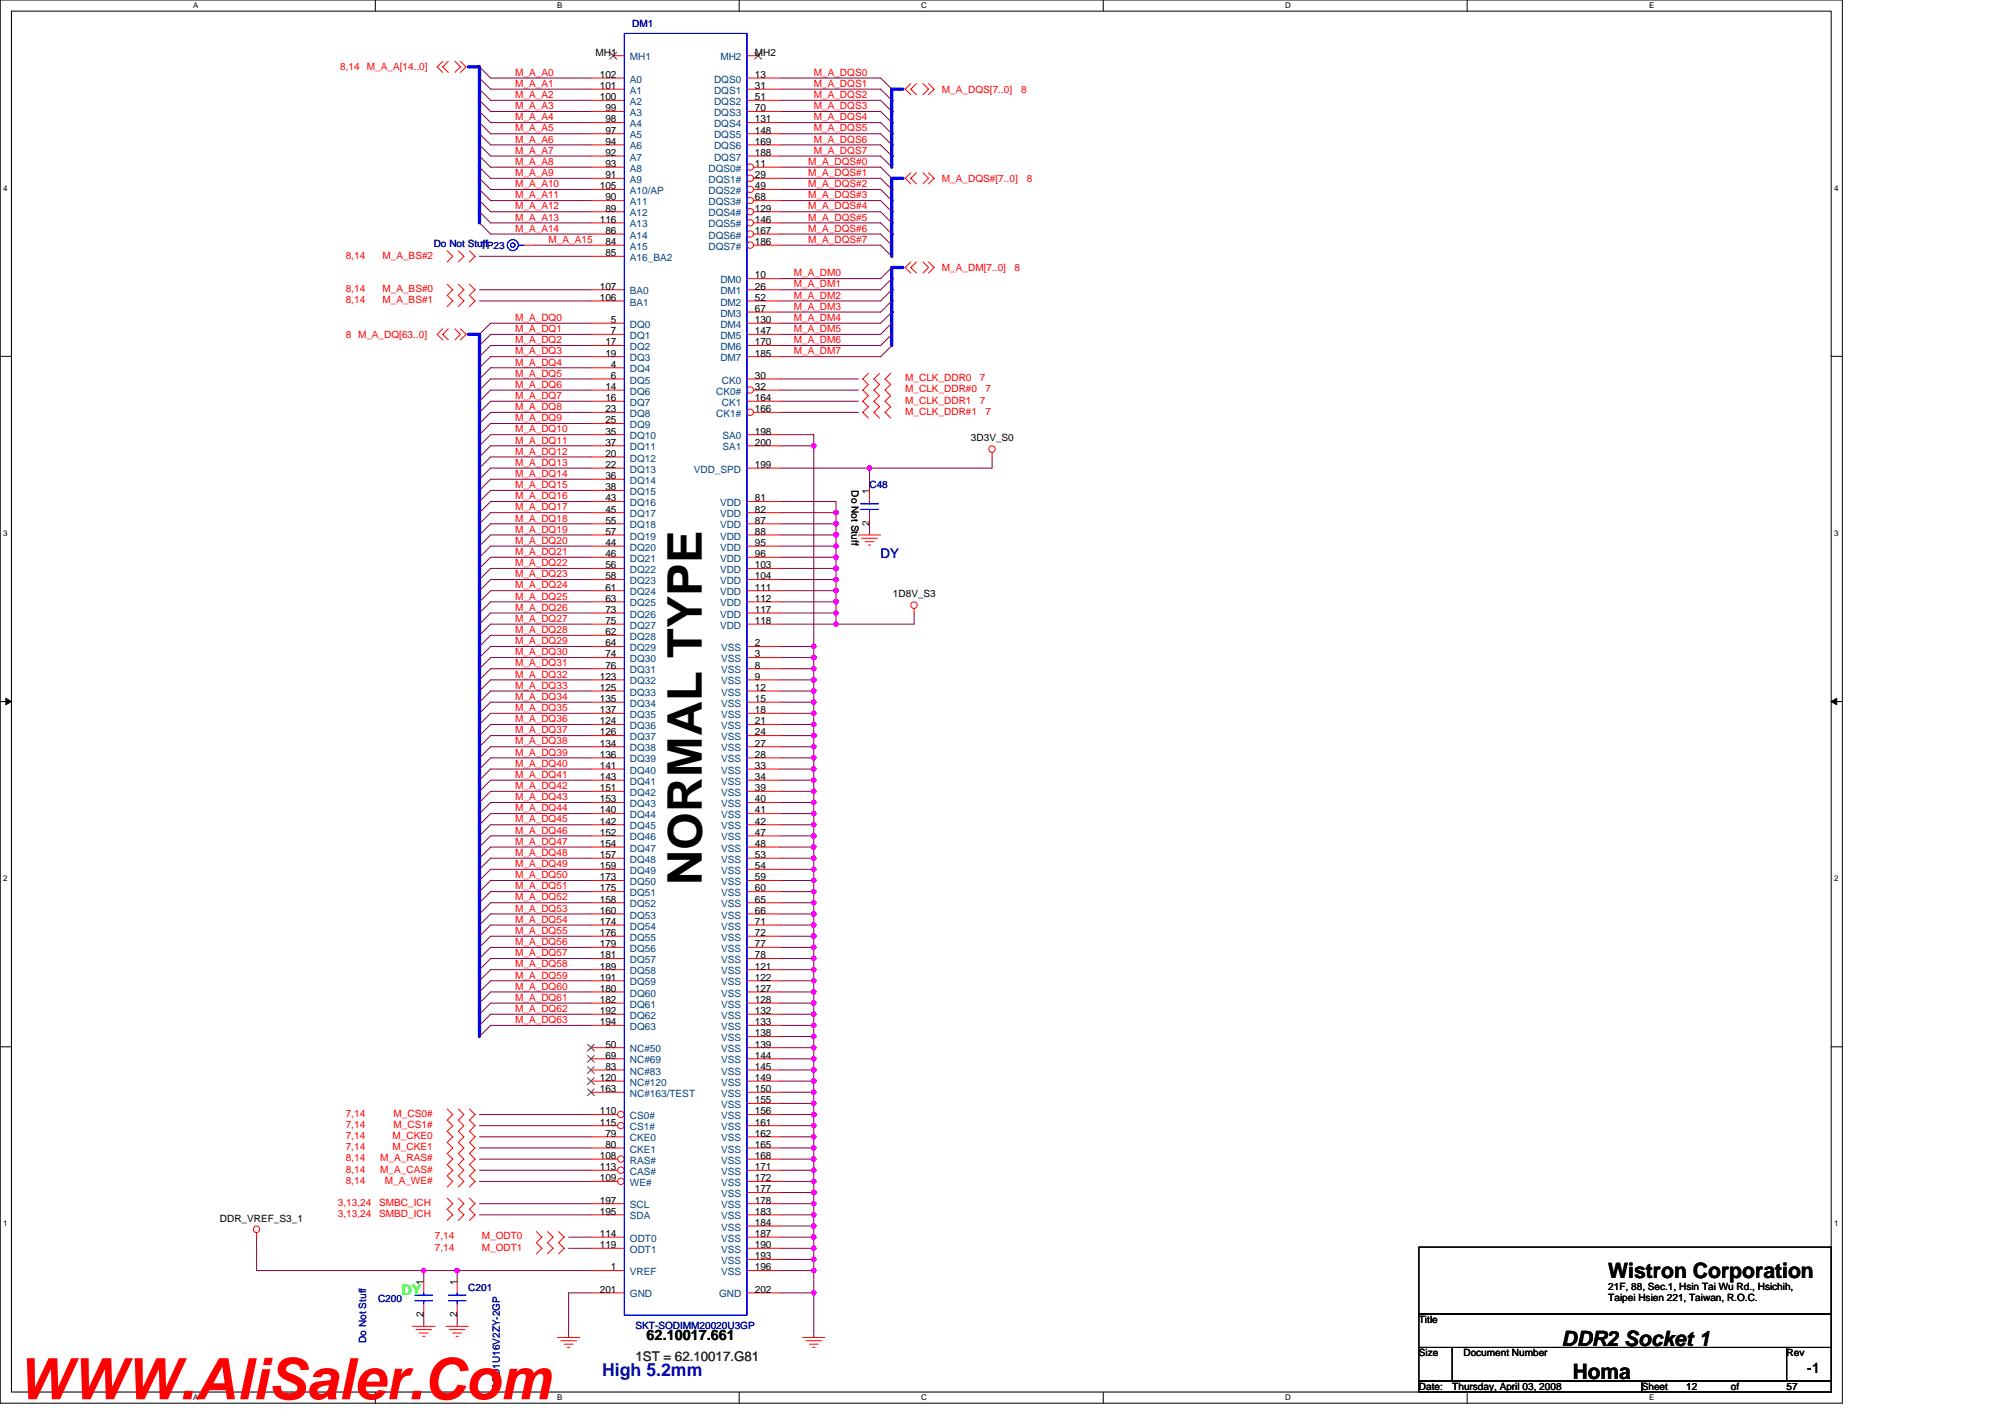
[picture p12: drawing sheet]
<svg xmlns="http://www.w3.org/2000/svg" width="297mm" height="210mm" viewBox="0 0 297 210" stroke-linecap="round" stroke-linejoin="round" font-family="sans-serif">
<defs><g id="words">
<text font-size="8.5" fill="#f00" x="2.5" y="207.3">WWW.AliSaler.Com</text>
<text font-size="7.1" x="104" y="131.1" transform="rotate(-90 104 131.1)">NORMAL TYPE</text>
<g font-size="3.1">
<text x="238.3" y="189.3">Wistron Corporation</text>
<text x="231.3" y="199.3">DDR2 Socket 1</text>
<text x="233" y="204.3">Homa</text>
</g>
<text font-size="2.6" fill="#0000a0" x="89.2" y="203.9">High 5.2mm</text>
<text font-size="2.1" fill="#0f0" x="59.5" y="191.9">DY</text>
<g font-size="2.1">
<text x="95.8" y="198.5">62.10017.661</text>
<text x="267.7" y="203.3">-1</text>
</g>
<text font-size="2" fill="#0000a0" x="130.5" y="82.7">DY</text>
<text font-size="2" fill="#008000" x="94.1" y="201.5">1ST = 62.10017.G81</text>
<g font-size="1.5" fill="#000080">
<text x="93.7" y="4">DM1</text>
<text x="64.3" y="36.7">Do Not Stuff</text>
<text x="71.2" y="36.8">TP23</text>
<text x="128.8" y="72.3">C48</text>
<text x="69.4" y="191.2">C201</text>
<text x="56" y="192.8">C200</text>
<text x="94.1" y="196.8">SKT-SODIMM20020U3GP</text>
<text x="54.2" y="198.9" transform="rotate(-90 54.2 198.9)">Do Not Stuff</text>
<text x="74.1" y="205.9" transform="rotate(-90 74.1 205.9)">SCD1U16V2ZY-2GP</text>
</g>
<g font-size="1.5" fill="#f00">
<text x="50.4" y="10.4">8,14</text>
<text x="54.4" y="10.4">M_A_A[14..0]</text>
<text x="76.3" y="11.2">M_A_A0</text>
<text x="120.6" y="11.2">M_A_DQS0</text>
<text x="76.3" y="12.9">M_A_A1</text>
<text x="76.3" y="14.5">M_A_A2</text>
<text x="76.3" y="16.2">M_A_A3</text>
<text x="76.3" y="17.8">M_A_A4</text>
<text x="120.6" y="17.8">M_A_DQS4</text>
<text x="120.6" y="14.5">M_A_DQS2</text>
<text x="120.6" y="12.9">M_A_DQS1</text>
<text x="120.6" y="16.2">M_A_DQS3</text>
<text x="139.5" y="13.7">M_A_DQS[7..0]</text>
<text x="151.3" y="13.7">8</text>
<text x="76.3" y="19.5">M_A_A5</text>
<text x="76.3" y="21.1">M_A_A6</text>
<text x="76.3" y="22.8">M_A_A7</text>
<text x="120.6" y="22.8">M_A_DQS7</text>
<text x="120.6" y="19.5">M_A_DQS5</text>
<text x="120.6" y="21.1">M_A_DQS6</text>
<text x="76.3" y="24.4">M_A_A8</text>
<text x="76.3" y="26.1">M_A_A9</text>
<text x="76.3" y="27.7">M_A_A10</text>
<text x="76.3" y="29.4">M_A_A11</text>
<text x="119.7" y="27.7">M_A_DQS#2</text>
<text x="119.7" y="29.4">M_A_DQS#3</text>
<text x="119.7" y="26.1">M_A_DQS#1</text>
<text x="119.7" y="24.4">M_A_DQS#0</text>
<text x="139.5" y="26.9">M_A_DQS#[7..0]</text>
<text x="152.1" y="26.9">8</text>
<text x="76.3" y="31">M_A_A12</text>
<text x="76.3" y="32.7">M_A_A13</text>
<text x="76.3" y="34.3">M_A_A14</text>
<text x="81.3" y="36">M_A_A15</text>
<text x="119.7" y="32.7">M_A_DQS#5</text>
<text x="119.7" y="34.3">M_A_DQS#6</text>
<text x="119.7" y="36">M_A_DQS#7</text>
<text x="119.7" y="31">M_A_DQS#4</text>
<text x="51.2" y="38.3">8,14</text>
<text x="56.7" y="38.3">M_A_BS#2</text>
<text x="117.6" y="40.9">M_A_DM0</text>
<text x="139.5" y="40.1">M_A_DM[7..0]</text>
<text x="150.3" y="40.1">8</text>
<text x="51.2" y="43.3">8,14</text>
<text x="51.2" y="44.9">8,14</text>
<text x="56.7" y="43.3">M_A_BS#0</text>
<text x="56.7" y="44.9">M_A_BS#1</text>
<text x="76.3" y="47.5">M_A_DQ0</text>
<text x="117.6" y="45.9">M_A_DM3</text>
<text x="117.6" y="44.2">M_A_DM2</text>
<text x="117.6" y="42.6">M_A_DM1</text>
<text x="117.6" y="47.5">M_A_DM4</text>
<text x="51.2" y="50">8 M_A_DQ[63..0]</text>
<text x="76.3" y="49.2">M_A_DQ1</text>
<text x="76.3" y="50.8">M_A_DQ2</text>
<text x="76.3" y="52.5">M_A_DQ3</text>
<text x="117.6" y="49.2">M_A_DM5</text>
<text x="117.6" y="52.5">M_A_DM7</text>
<text x="117.6" y="50.8">M_A_DM6</text>
<text x="76.3" y="54.1">M_A_DQ4</text>
<text x="76.3" y="55.8">M_A_DQ5</text>
<text x="76.3" y="59.1">M_A_DQ7</text>
<text x="76.3" y="57.4">M_A_DQ6</text>
<text x="134.1" y="59.8">M_CLK_DDR1</text>
<text x="134.1" y="56.5">M_CLK_DDR0</text>
<text x="134.1" y="58.1">M_CLK_DDR#0</text>
<text x="145.2" y="59.8">7</text>
<text x="145.2" y="56.5">7</text>
<text x="146" y="58.1">7</text>
<text x="76.3" y="60.7">M_A_DQ8</text>
<text x="76.3" y="62.4">M_A_DQ9</text>
<text x="76.3" y="65.7">M_A_DQ11</text>
<text x="76.3" y="64.1">M_A_DQ10</text>
<text x="134.1" y="61.4">M_CLK_DDR#1</text>
<text x="146" y="61.4">7</text>
<text x="76.3" y="69">M_A_DQ13</text>
<text x="76.3" y="70.7">M_A_DQ14</text>
<text x="76.3" y="67.4">M_A_DQ12</text>
<text x="76.3" y="72.3">M_A_DQ15</text>
<text x="76.3" y="74">M_A_DQ16</text>
<text x="76.3" y="75.6">M_A_DQ17</text>
<text x="76.3" y="77.3">M_A_DQ18</text>
<text x="76.3" y="78.9">M_A_DQ19</text>
<text x="76.3" y="82.2">M_A_DQ21</text>
<text x="76.3" y="83.9">M_A_DQ22</text>
<text x="76.3" y="80.6">M_A_DQ20</text>
<text x="76.3" y="85.5">M_A_DQ23</text>
<text x="76.3" y="88.8">M_A_DQ25</text>
<text x="76.3" y="87.2">M_A_DQ24</text>
<text x="76.3" y="93.8">M_A_DQ28</text>
<text x="76.3" y="92.1">M_A_DQ27</text>
<text x="76.3" y="90.5">M_A_DQ26</text>
<text x="76.3" y="95.4">M_A_DQ29</text>
<text x="76.3" y="98.7">M_A_DQ31</text>
<text x="76.3" y="97.1">M_A_DQ30</text>
<text x="76.3" y="100.4">M_A_DQ32</text>
<text x="76.3" y="102">M_A_DQ33</text>
<text x="76.3" y="105.3">M_A_DQ35</text>
<text x="76.3" y="103.7">M_A_DQ34</text>
<text x="76.3" y="107">M_A_DQ36</text>
<text x="76.3" y="108.6">M_A_DQ37</text>
<text x="76.3" y="110.3">M_A_DQ38</text>
<text x="76.3" y="111.9">M_A_DQ39</text>
<text x="76.3" y="113.6">M_A_DQ40</text>
<text x="76.3" y="118.5">M_A_DQ43</text>
<text x="76.3" y="115.2">M_A_DQ41</text>
<text x="76.3" y="116.9">M_A_DQ42</text>
<text x="76.3" y="120.2">M_A_DQ44</text>
<text x="76.3" y="125.1">M_A_DQ47</text>
<text x="76.3" y="123.5">M_A_DQ46</text>
<text x="76.3" y="121.8">M_A_DQ45</text>
<text x="76.3" y="128.4">M_A_DQ49</text>
<text x="76.3" y="131.7">M_A_DQ51</text>
<text x="76.3" y="130.1">M_A_DQ50</text>
<text x="76.3" y="126.8">M_A_DQ48</text>
<text x="76.3" y="135">M_A_DQ53</text>
<text x="76.3" y="136.7">M_A_DQ54</text>
<text x="76.3" y="133.4">M_A_DQ52</text>
<text x="76.3" y="138.3">M_A_DQ55</text>
<text x="76.3" y="143.3">M_A_DQ58</text>
<text x="76.3" y="141.6">M_A_DQ57</text>
<text x="76.3" y="140">M_A_DQ56</text>
<text x="76.3" y="146.6">M_A_DQ60</text>
<text x="76.3" y="149.9">M_A_DQ62</text>
<text x="76.3" y="148.3">M_A_DQ61</text>
<text x="76.3" y="144.9">M_A_DQ59</text>
<text x="76.3" y="151.6">M_A_DQ63</text>
<text x="51.2" y="165.4">7,14</text>
<text x="51.2" y="167.1">7,14</text>
<text x="58.3" y="165.4">M_CS0#</text>
<text x="58.3" y="167.1">M_CS1#</text>
<text x="51.2" y="168.7">7,14</text>
<text x="51.2" y="170.4">7,14</text>
<text x="51.2" y="172">8,14</text>
<text x="51.2" y="173.7">8,14</text>
<text x="56.3" y="172">M_A_RAS#</text>
<text x="56.3" y="173.7">M_A_CAS#</text>
<text x="58.2" y="168.7">M_CKE0</text>
<text x="58.2" y="170.4">M_CKE1</text>
<text x="50.1" y="178.6">3,13,24</text>
<text x="51.2" y="175.3">8,14</text>
<text x="56.2" y="178.6">SMBC_ICH</text>
<text x="57" y="175.3">M_A_WE#</text>
<text x="50.1" y="180.3">3,13,24</text>
<text x="56.2" y="180.3">SMBD_ICH</text>
<text x="64.4" y="183.6">7,14</text>
<text x="64.4" y="185.3">7,14</text>
<text x="71.4" y="183.6">M_ODT0</text>
<text x="71.4" y="185.3">M_ODT1</text>
</g>
<g font-size="1.5">
<text x="88.2" y="8.2">MH1</text>
<text x="88.9" y="11.5">102</text>
<text x="111.8" y="11.5">13</text>
<text x="111.8" y="8.2">MH2</text>
<text x="88.9" y="13.2">101</text>
<text x="88.9" y="14.8">100</text>
<text x="89.7" y="16.5">99</text>
<text x="111.8" y="13.2">31</text>
<text x="111.8" y="14.8">51</text>
<text x="111.8" y="16.5">70</text>
<text x="89.7" y="18.1">98</text>
<text x="89.7" y="19.8">97</text>
<text x="89.7" y="21.4">94</text>
<text x="89.7" y="23.1">92</text>
<text x="111.8" y="18.1">131</text>
<text x="111.8" y="19.8">148</text>
<text x="111.8" y="21.4">169</text>
<text x="111.8" y="23.1">188</text>
<text x="88.9" y="28">105</text>
<text x="89.7" y="24.7">93</text>
<text x="89.7" y="26.4">91</text>
<text x="89.7" y="29.7">90</text>
<text x="111.8" y="24.7">11</text>
<text x="111.8" y="26.4">29</text>
<text x="111.8" y="28">49</text>
<text x="111.8" y="29.7">68</text>
<text x="88.9" y="33">116</text>
<text x="89.7" y="31.3">89</text>
<text x="89.7" y="34.7">86</text>
<text x="111.8" y="31.3">129</text>
<text x="111.8" y="33">146</text>
<text x="111.8" y="34.7">167</text>
<text x="89.7" y="36.3">84</text>
<text x="89.7" y="38">85</text>
<text x="111.8" y="41.3">10</text>
<text x="111.8" y="36.3">186</text>
<text x="88.9" y="42.9">107</text>
<text x="88.9" y="44.6">106</text>
<text x="90.5" y="47.9">5</text>
<text x="111.8" y="42.9">26</text>
<text x="111.8" y="44.6">52</text>
<text x="111.8" y="46.2">67</text>
<text x="111.8" y="47.9">130</text>
<text x="89.7" y="51.2">17</text>
<text x="89.7" y="52.8">19</text>
<text x="90.5" y="49.5">7</text>
<text x="111.8" y="49.5">147</text>
<text x="111.8" y="51.2">170</text>
<text x="111.8" y="52.8">185</text>
<text x="89.7" y="57.8">14</text>
<text x="89.7" y="59.4">16</text>
<text x="90.5" y="54.5">4</text>
<text x="90.5" y="56.1">6</text>
<text x="111.8" y="56.1">30</text>
<text x="111.8" y="59.4">164</text>
<text x="111.8" y="57.8">32</text>
<text x="89.7" y="61.1">23</text>
<text x="89.7" y="62.7">25</text>
<text x="89.7" y="64.4">35</text>
<text x="111.8" y="64.4">198</text>
<text x="111.8" y="61.1">166</text>
<text x="143.8" y="65.4">3D3V_S0</text>
<text x="89.7" y="66">37</text>
<text x="89.7" y="67.7">20</text>
<text x="89.7" y="69.3">22</text>
<text x="89.7" y="71">36</text>
<text x="111.8" y="66">200</text>
<text x="111.8" y="69.3">199</text>
<text x="89.7" y="72.6">38</text>
<text x="89.7" y="74.3">43</text>
<text x="89.7" y="75.9">45</text>
<text x="89.7" y="77.6">55</text>
<text x="111.8" y="74.3">81</text>
<text x="111.8" y="75.9">82</text>
<text x="111.8" y="77.6">87</text>
<text x="126.1" y="72.6" transform="rotate(90 126.1 72.6)">Do Not Stuff</text>
<text x="128.8" y="77.9" transform="rotate(-90 128.8 77.9)">2</text>
<text x="128.8" y="73.1" transform="rotate(-90 128.8 73.1)">1</text>
<text x="89.7" y="79.2">57</text>
<text x="89.7" y="80.9">44</text>
<text x="89.7" y="82.5">46</text>
<text x="111.8" y="79.2">88</text>
<text x="111.8" y="80.9">95</text>
<text x="111.8" y="82.5">96</text>
<text x="89.7" y="84.2">56</text>
<text x="89.7" y="85.8">58</text>
<text x="89.7" y="87.5">61</text>
<text x="89.7" y="89.1">63</text>
<text x="111.8" y="84.2">103</text>
<text x="111.8" y="85.8">104</text>
<text x="111.8" y="87.5">111</text>
<text x="111.8" y="89.1">112</text>
<text x="132.3" y="88.5">1D8V_S3</text>
<text x="89.7" y="90.8">73</text>
<text x="89.7" y="92.4">75</text>
<text x="89.7" y="94.1">62</text>
<text x="89.7" y="95.7">64</text>
<text x="111.8" y="95.7">2</text>
<text x="111.8" y="90.8">117</text>
<text x="111.8" y="92.4">118</text>
<text x="88.9" y="100.7">123</text>
<text x="89.7" y="97.4">74</text>
<text x="89.7" y="99">76</text>
<text x="111.8" y="97.4">3</text>
<text x="111.8" y="99">8</text>
<text x="111.8" y="100.7">9</text>
<text x="88.9" y="102.3">125</text>
<text x="88.9" y="104">135</text>
<text x="88.9" y="105.6">137</text>
<text x="88.9" y="107.3">124</text>
<text x="111.8" y="102.3">12</text>
<text x="111.8" y="104">15</text>
<text x="111.8" y="105.6">18</text>
<text x="111.8" y="107.3">21</text>
<text x="88.9" y="108.9">126</text>
<text x="88.9" y="110.6">134</text>
<text x="88.9" y="112.2">136</text>
<text x="88.9" y="113.9">141</text>
<text x="111.8" y="108.9">24</text>
<text x="111.8" y="110.6">27</text>
<text x="111.8" y="112.2">28</text>
<text x="111.8" y="113.9">33</text>
<text x="88.9" y="115.5">143</text>
<text x="88.9" y="117.2">151</text>
<text x="88.9" y="118.9">153</text>
<text x="111.8" y="115.5">34</text>
<text x="111.8" y="117.2">39</text>
<text x="111.8" y="118.9">40</text>
<text x="88.9" y="120.5">140</text>
<text x="88.9" y="122.2">142</text>
<text x="88.9" y="123.8">152</text>
<text x="88.9" y="125.5">154</text>
<text x="111.8" y="120.5">41</text>
<text x="111.8" y="122.2">42</text>
<text x="111.8" y="123.8">47</text>
<text x="111.8" y="125.5">48</text>
<text x="88.9" y="127.1">157</text>
<text x="88.9" y="128.8">159</text>
<text x="88.9" y="130.4">173</text>
<text x="111.8" y="127.1">53</text>
<text x="111.8" y="128.8">54</text>
<text x="111.8" y="130.4">59</text>
<text x="88.9" y="132.1">175</text>
<text x="88.9" y="133.7">158</text>
<text x="88.9" y="135.4">160</text>
<text x="88.9" y="137">174</text>
<text x="111.8" y="132.1">60</text>
<text x="111.8" y="133.7">65</text>
<text x="111.8" y="135.4">66</text>
<text x="111.8" y="137">71</text>
<text x="88.9" y="138.7">176</text>
<text x="88.9" y="140.3">179</text>
<text x="88.9" y="142">181</text>
<text x="88.9" y="143.6">189</text>
<text x="111.8" y="138.7">72</text>
<text x="111.8" y="140.3">77</text>
<text x="111.8" y="142">78</text>
<text x="111.8" y="143.6">121</text>
<text x="88.9" y="145.3">191</text>
<text x="88.9" y="146.9">180</text>
<text x="88.9" y="148.6">182</text>
<text x="111.8" y="145.3">122</text>
<text x="111.8" y="146.9">127</text>
<text x="111.8" y="148.6">128</text>
<text x="88.9" y="150.2">192</text>
<text x="88.9" y="151.9">194</text>
<text x="89.7" y="155.2">50</text>
<text x="111.8" y="150.2">132</text>
<text x="111.8" y="151.9">133</text>
<text x="111.8" y="153.5">138</text>
<text x="111.8" y="155.2">139</text>
<text x="88.9" y="160.1">120</text>
<text x="88.9" y="161.8">163</text>
<text x="89.7" y="156.8">69</text>
<text x="89.7" y="158.5">83</text>
<text x="111.8" y="156.8">144</text>
<text x="111.8" y="158.5">145</text>
<text x="111.8" y="160.1">149</text>
<text x="111.8" y="161.8">150</text>
<text x="88.9" y="165.1">110</text>
<text x="88.9" y="166.7">115</text>
<text x="111.8" y="163.4">155</text>
<text x="111.8" y="165.1">156</text>
<text x="111.8" y="166.7">161</text>
<text x="88.9" y="171.7">108</text>
<text x="88.9" y="173.3">113</text>
<text x="89.7" y="168.4">79</text>
<text x="89.7" y="170">80</text>
<text x="111.8" y="168.4">162</text>
<text x="111.8" y="170">165</text>
<text x="111.8" y="171.7">168</text>
<text x="111.8" y="173.3">171</text>
<text x="88.9" y="175">109</text>
<text x="88.9" y="178.3">197</text>
<text x="88.9" y="179.9">195</text>
<text x="111.8" y="175">172</text>
<text x="111.8" y="176.6">177</text>
<text x="111.8" y="178.3">178</text>
<text x="111.8" y="179.9">183</text>
<text x="32.6" y="181">DDR_VREF_S3_1</text>
<text x="88.9" y="183.2">114</text>
<text x="88.9" y="184.9">119</text>
<text x="111.8" y="181.6">184</text>
<text x="111.8" y="183.2">187</text>
<text x="111.8" y="184.9">190</text>
<text x="62.8" y="190.4" transform="rotate(-90 62.8 190.4)">1</text>
<text x="67.7" y="190.4" transform="rotate(-90 67.7 190.4)">1</text>
<text x="88.9" y="191.5">201</text>
<text x="90.5" y="188.2">1</text>
<text x="111.8" y="186.5">193</text>
<text x="111.8" y="188.2">196</text>
<text x="111.8" y="191.5">202</text>
<text x="238.3" y="191">21F, 88, Sec.1, Hsin Tai Wu Rd., Hsichih,</text>
<text x="62.8" y="195.2" transform="rotate(-90 62.8 195.2)">2</text>
<text x="67.7" y="195.2" transform="rotate(-90 67.7 195.2)">2</text>
<text x="210.2" y="196">Title</text>
<text x="238.3" y="192.7">Taipei Hsien 221, Taiwan, R.O.C.</text>
<text x="210.2" y="200.9">Size</text>
<text x="216.8" y="200.9">Document Number</text>
<text x="264.7" y="200.9">Rev</text>
<text x="210.2" y="205.9">Date:</text>
<text x="215.2" y="205.9">Thursday, April 03, 2008</text>
<text x="243.2" y="205.9">Sheet</text>
<text x="249.8" y="205.9">12</text>
<text x="256.4" y="205.9">of</text>
<text x="264.7" y="205.9">57</text>
</g>
<g font-size="1.5" fill="#004080">
<text x="93.3" y="8.9">MH1</text>
<text x="106.7" y="8.9">MH2</text>
<text x="93.3" y="12.2">A0</text>
<text x="93.3" y="13.9">A1</text>
<text x="93.3" y="15.5">A2</text>
<text x="93.3" y="17.2">A3</text>
<text x="105.8" y="12.2">DQS0</text>
<text x="105.8" y="13.9">DQS1</text>
<text x="105.8" y="15.5">DQS2</text>
<text x="105.8" y="17.2">DQS3</text>
<text x="93.3" y="18.8">A4</text>
<text x="93.3" y="20.5">A5</text>
<text x="93.3" y="22.1">A6</text>
<text x="93.3" y="23.8">A7</text>
<text x="105.8" y="18.8">DQS4</text>
<text x="105.8" y="20.5">DQS5</text>
<text x="105.8" y="22.1">DQS6</text>
<text x="105.8" y="23.8">DQS7</text>
<text x="93.3" y="25.4">A8</text>
<text x="93.3" y="27.1">A9</text>
<text x="93.3" y="28.7">A10/AP</text>
<text x="105" y="25.4">DQS0#</text>
<text x="105" y="27.1">DQS1#</text>
<text x="105" y="28.7">DQS2#</text>
<text x="93.3" y="30.4">A11</text>
<text x="93.3" y="32">A12</text>
<text x="93.3" y="33.7">A13</text>
<text x="93.3" y="35.3">A14</text>
<text x="105" y="30.4">DQS3#</text>
<text x="105" y="32">DQS4#</text>
<text x="105" y="33.7">DQS5#</text>
<text x="105" y="35.3">DQS6#</text>
<text x="93.3" y="37">A15</text>
<text x="93.3" y="38.7">A16_BA2</text>
<text x="105" y="37">DQS7#</text>
<text x="106.7" y="42">DM0</text>
<text x="93.3" y="43.6">BA0</text>
<text x="93.3" y="45.3">BA1</text>
<text x="106.7" y="43.6">DM1</text>
<text x="106.7" y="45.3">DM2</text>
<text x="106.7" y="46.9">DM3</text>
<text x="93.3" y="48.6">DQ0</text>
<text x="93.3" y="50.2">DQ1</text>
<text x="93.3" y="51.9">DQ2</text>
<text x="93.3" y="53.5">DQ3</text>
<text x="106.7" y="48.6">DM4</text>
<text x="106.7" y="50.2">DM5</text>
<text x="106.7" y="51.9">DM6</text>
<text x="106.7" y="53.5">DM7</text>
<text x="93.3" y="55.2">DQ4</text>
<text x="93.3" y="56.8">DQ5</text>
<text x="93.3" y="58.5">DQ6</text>
<text x="106.1" y="58.5">CK0#</text>
<text x="106.9" y="56.8">CK0</text>
<text x="93.3" y="60.1">DQ7</text>
<text x="93.3" y="61.8">DQ8</text>
<text x="93.3" y="63.4">DQ9</text>
<text x="93.3" y="65.1">DQ10</text>
<text x="106.1" y="61.8">CK1#</text>
<text x="106.9" y="60.1">CK1</text>
<text x="107" y="65.1">SA0</text>
<text x="93.3" y="66.7">DQ11</text>
<text x="93.3" y="68.4">DQ12</text>
<text x="93.3" y="70">DQ13</text>
<text x="93.3" y="71.7">DQ14</text>
<text x="102.8" y="70">VDD_SPD</text>
<text x="107" y="66.7">SA1</text>
<text x="93.3" y="73.3">DQ15</text>
<text x="93.3" y="75">DQ16</text>
<text x="93.3" y="76.6">DQ17</text>
<text x="106.7" y="75">VDD</text>
<text x="106.7" y="76.6">VDD</text>
<text x="93.3" y="78.3">DQ18</text>
<text x="93.3" y="79.9">DQ19</text>
<text x="93.3" y="81.6">DQ20</text>
<text x="93.3" y="83.2">DQ21</text>
<text x="106.7" y="78.3">VDD</text>
<text x="106.7" y="79.9">VDD</text>
<text x="106.7" y="81.6">VDD</text>
<text x="106.7" y="83.2">VDD</text>
<text x="93.3" y="84.9">DQ22</text>
<text x="93.3" y="86.5">DQ23</text>
<text x="93.3" y="88.2">DQ24</text>
<text x="93.3" y="89.8">DQ25</text>
<text x="106.7" y="84.9">VDD</text>
<text x="106.7" y="86.5">VDD</text>
<text x="106.7" y="88.2">VDD</text>
<text x="106.7" y="89.8">VDD</text>
<text x="93.3" y="91.5">DQ26</text>
<text x="93.3" y="93.1">DQ27</text>
<text x="93.3" y="94.8">DQ28</text>
<text x="106.7" y="91.5">VDD</text>
<text x="106.7" y="93.1">VDD</text>
<text x="93.3" y="96.4">DQ29</text>
<text x="93.3" y="98.1">DQ30</text>
<text x="93.3" y="99.7">DQ31</text>
<text x="93.3" y="101.4">DQ32</text>
<text x="106.8" y="96.4">VSS</text>
<text x="106.8" y="98.1">VSS</text>
<text x="106.8" y="99.7">VSS</text>
<text x="106.8" y="101.4">VSS</text>
<text x="93.3" y="103">DQ33</text>
<text x="93.3" y="104.7">DQ34</text>
<text x="93.3" y="106.3">DQ35</text>
<text x="93.3" y="108">DQ36</text>
<text x="106.8" y="103">VSS</text>
<text x="106.8" y="104.7">VSS</text>
<text x="106.8" y="106.3">VSS</text>
<text x="106.8" y="108">VSS</text>
<text x="93.3" y="109.6">DQ37</text>
<text x="93.3" y="111.3">DQ38</text>
<text x="93.3" y="112.9">DQ39</text>
<text x="106.8" y="109.6">VSS</text>
<text x="106.8" y="111.3">VSS</text>
<text x="106.8" y="112.9">VSS</text>
<text x="93.3" y="114.6">DQ40</text>
<text x="93.3" y="116.2">DQ41</text>
<text x="93.3" y="117.9">DQ42</text>
<text x="93.3" y="119.5">DQ43</text>
<text x="106.8" y="114.6">VSS</text>
<text x="106.8" y="116.2">VSS</text>
<text x="106.8" y="117.9">VSS</text>
<text x="106.8" y="119.5">VSS</text>
<text x="93.3" y="121.2">DQ44</text>
<text x="93.3" y="122.9">DQ45</text>
<text x="93.3" y="124.5">DQ46</text>
<text x="106.8" y="121.2">VSS</text>
<text x="106.8" y="122.9">VSS</text>
<text x="106.8" y="124.5">VSS</text>
<text x="93.3" y="126.2">DQ47</text>
<text x="93.3" y="127.8">DQ48</text>
<text x="93.3" y="129.5">DQ49</text>
<text x="93.3" y="131.1">DQ50</text>
<text x="106.8" y="126.2">VSS</text>
<text x="106.8" y="127.8">VSS</text>
<text x="106.8" y="129.5">VSS</text>
<text x="106.8" y="131.1">VSS</text>
<text x="93.3" y="132.8">DQ51</text>
<text x="93.3" y="134.4">DQ52</text>
<text x="93.3" y="136.1">DQ53</text>
<text x="93.3" y="137.7">DQ54</text>
<text x="106.8" y="132.8">VSS</text>
<text x="106.8" y="134.4">VSS</text>
<text x="106.8" y="136.1">VSS</text>
<text x="106.8" y="137.7">VSS</text>
<text x="93.3" y="139.4">DQ55</text>
<text x="93.3" y="141">DQ56</text>
<text x="93.3" y="142.7">DQ57</text>
<text x="106.8" y="139.4">VSS</text>
<text x="106.8" y="141">VSS</text>
<text x="106.8" y="142.7">VSS</text>
<text x="93.3" y="144.3">DQ58</text>
<text x="93.3" y="146">DQ59</text>
<text x="93.3" y="147.6">DQ60</text>
<text x="93.3" y="149.3">DQ61</text>
<text x="106.8" y="144.3">VSS</text>
<text x="106.8" y="146">VSS</text>
<text x="106.8" y="147.6">VSS</text>
<text x="106.8" y="149.3">VSS</text>
<text x="93.3" y="150.9">DQ62</text>
<text x="93.3" y="152.6">DQ63</text>
<text x="93.3" y="155.9">NC#50</text>
<text x="106.8" y="150.9">VSS</text>
<text x="106.8" y="152.6">VSS</text>
<text x="106.8" y="154.2">VSS</text>
<text x="106.8" y="155.9">VSS</text>
<text x="93.3" y="157.5">NC#69</text>
<text x="93.3" y="159.2">NC#83</text>
<text x="93.3" y="160.8">NC#120</text>
<text x="106.8" y="157.5">VSS</text>
<text x="106.8" y="159.2">VSS</text>
<text x="106.8" y="160.8">VSS</text>
<text x="93.3" y="162.5">NC#163/TEST</text>
<text x="93.3" y="165.8">CS0#</text>
<text x="93.3" y="167.4">CS1#</text>
<text x="106.8" y="162.5">VSS</text>
<text x="106.8" y="164.1">VSS</text>
<text x="106.8" y="165.8">VSS</text>
<text x="106.8" y="167.4">VSS</text>
<text x="93.3" y="169.1">CKE0</text>
<text x="93.3" y="170.7">CKE1</text>
<text x="93.3" y="172.4">RAS#</text>
<text x="106.8" y="169.1">VSS</text>
<text x="106.8" y="170.7">VSS</text>
<text x="106.8" y="172.4">VSS</text>
<text x="93.3" y="174">CAS#</text>
<text x="93.3" y="175.7">WE#</text>
<text x="93.3" y="179">SCL</text>
<text x="106.8" y="174">VSS</text>
<text x="106.8" y="175.7">VSS</text>
<text x="106.8" y="177.3">VSS</text>
<text x="106.8" y="179">VSS</text>
<text x="93.3" y="180.6">SDA</text>
<text x="93.3" y="183.9">ODT0</text>
<text x="93.3" y="185.6">ODT1</text>
<text x="106.8" y="180.6">VSS</text>
<text x="106.8" y="182.3">VSS</text>
<text x="106.8" y="183.9">VSS</text>
<text x="106.8" y="185.6">VSS</text>
<text x="93.3" y="188.9">VREF</text>
<text x="106.8" y="187.2">VSS</text>
<text x="106.8" y="188.9">VSS</text>
<text x="93.3" y="192.2">GND</text>
<text x="106.5" y="192.2">GND</text>
</g>
<g font-size="1.2">
<text x="28.6" y="1.2">A</text>
<text x="82.5" y="1.2">B</text>
<text x="136.5" y="1.2">C</text>
<text x="190.4" y="1.2">D</text>
<text x="244.3" y="1.2">E</text>
<text x=".5" y="28.3">4</text>
<text x="271.7" y="28.3">4</text>
<text x=".5" y="79.4">3</text>
<text x="271.7" y="79.4">3</text>
<text x=".5" y="130.5">2</text>
<text x="271.7" y="130.5">2</text>
<text x=".5" y="181.7">1</text>
<text x="271.7" y="181.7">1</text>
<text x="28.6" y="207.4">A</text>
<text x="82.5" y="207.4">B</text>
<text x="136.5" y="207.4">C</text>
<text x="190.4" y="207.4">D</text>
<text x="244.3" y="207.4">E</text>
</g>
</g></defs>
<path d="M0 0h272.9v207.9h-272.9zM1.7 1.7h269.6v204.5h-269.6z" fill="none" stroke="#000" stroke-width=".15"/>
<g fill="#fff">
<path d="M28.6 .2h.8v1.3h-.8z"/>
<path d="M28.6 206.4h.8v1.3h-.8z"/>
</g>
<path d="M55.6 0v1.7M55.6 206.2v1.7" fill="none" stroke="#000" stroke-width=".15"/>
<g fill="#fff">
<path d="M82.5 .2h.8v1.3h-.8z"/>
<path d="M82.5 206.4h.8v1.3h-.8z"/>
</g>
<path d="M109.5 0v1.7M109.5 206.2v1.7" fill="none" stroke="#000" stroke-width=".15"/>
<g fill="#fff">
<path d="M136.5 .2h.8v1.3h-.8z"/>
<path d="M136.5 206.4h.8v1.3h-.8z"/>
</g>
<path d="M163.4 0v1.7M163.4 206.2v1.7" fill="none" stroke="#000" stroke-width=".15"/>
<g fill="#fff">
<path d="M190.4 .2h.8v1.3h-.8z"/>
<path d="M190.4 206.4h.8v1.3h-.8z"/>
</g>
<path d="M217.4 0v1.7M217.4 206.2v1.7" fill="none" stroke="#000" stroke-width=".15"/>
<g fill="#fff">
<path d="M244.3 .2h.8v1.3h-.8z"/>
<path d="M244.3 206.4h.8v1.3h-.8z"/>
<path d="M.5 27.2h.6v1.3h-.6z"/>
<path d="M271.7 27.2h.6v1.3h-.6z"/>
<path d="M.5 78.4h.6v1.3h-.6z"/>
<path d="M271.7 78.4h.6v1.3h-.6z"/>
</g>
<path d="M0 52.8h1.7M271.3 52.8h1.6" fill="none" stroke="#000" stroke-width=".15"/>
<g fill="#fff">
<path d="M.5 129.5h.6v1.3h-.6z"/>
<path d="M271.7 129.5h.6v1.3h-.6z"/>
</g>
<path d="M0 103.9h1.7M271.3 103.9h1.6" fill="none" stroke="#000" stroke-width=".15"/>
<path d="M.9 103.4l.8 .5-.8 .5zM271.3 103.9l.8-.5v1z" fill="#000" stroke="#000" stroke-width=".15"/>
<g fill="#fff">
<path d="M.5 180.6h.6v1.3h-.6z"/>
<path d="M271.7 180.6h.6v1.3h-.6z"/>
</g>
<path d="M0 155.1h1.7M271.3 155.1h1.6M210.2 184.7h61.1v9.9h-61.1zM210.2 194.6h61.1v5h-61.1zM210.2 199.6h5v5h-5zM215.2 199.6h49.5v5h-49.5zM264.7 199.6h6.6v5h-6.6zM210.2 204.6h33v1.6h-33zM243.2 204.6h28.1v1.6h-28.1z" fill="none" stroke="#000" stroke-width=".15"/>
<g fill="none" stroke="#800040" stroke-width=".15">
<path d="M71 9.9l1.7 1.7h14.8M71 11.6l1.7 1.6h14.8M71 13.2l1.7 1.7h14.8M71 14.9l1.7 1.6h14.8M71 16.5l1.7 1.7h14.8M71 18.2l1.7 1.6h14.8M71 19.8l1.7 1.7h14.8M115.6 11.6h14.9l1.6 1.6M115.6 13.2h14.9l1.6 1.7M115.6 14.9h14.9l1.6 1.6M115.6 16.5h14.9l1.6 1.7M115.6 18.2h14.9l1.6 1.6"/>
<path d="M115.6 19.8h14.9l1.6 1.7M71 21.5l1.7 1.6h14.8M71 23.1l1.7 1.7h14.8M71 24.8l1.7 1.6h14.8M71 26.4l1.7 1.7h14.8M71 28.1l1.7 1.6h14.8M71 29.7l1.7 1.7h14.8M71 31.4l1.7 1.6h14.8M71 33l1.7 1.7h14.8M71 38h16.5M79.3 36.3h8.2M115.6 21.5h14.9l1.6 1.6"/>
<path d="M115.6 23.1h14.9l1.6 1.7M115.6 24.8h14.9l1.6 1.6M115.6 26.4h14.9l1.6 1.7M115.6 28.1h14.9l1.6 1.6M115.6 29.7h14.9l1.6 1.7M115.6 31.4h14.9l1.6 1.6M115.6 33h14.9l1.6 1.7M115.6 34.7h14.9l1.6 1.6M115.6 36.3h14.9l1.6 1.7M132.1 39.6l-1.6 1.7h-14.9M71 42.9h16.5M71 44.6h16.5"/>
<path d="M87.5 47.9h-14.8l-1.7 1.6M87.5 49.5h-14.8l-1.7 1.7M87.5 51.2h-14.8l-1.7 1.6M87.5 52.8h-14.8l-1.7 1.7M87.5 54.5h-14.8l-1.7 1.6M87.5 56.1h-14.8l-1.7 1.7M87.5 59.4h-14.8l-1.7 1.7M87.5 57.8h-14.8l-1.7 1.6M115.6 56.1h11.6M115.6 59.4h11.6M115.6 57.8h11.6M132.1 46.2l-1.6 1.7h-14.9"/>
<path d="M132.1 47.9l-1.6 1.6h-14.9M132.1 49.5l-1.6 1.7h-14.9M132.1 51.2l-1.6 1.6h-14.9M132.1 41.3l-1.6 1.6h-14.9M132.1 42.9l-1.6 1.7h-14.9M132.1 44.6l-1.6 1.6h-14.9M87.5 64.4h-14.8l-1.7 1.6M87.5 61.1h-14.8l-1.7 1.6M87.5 62.7h-14.8l-1.7 1.7M87.5 66h-14.8l-1.7 1.7M87.5 69.3h-14.8l-1.7 1.7M87.5 71h-14.8l-1.7 1.6"/>
<path d="M87.5 72.6h-14.8l-1.7 1.7M87.5 67.7h-14.8l-1.7 1.6M87.5 74.3h-14.8l-1.7 1.6M87.5 75.9h-14.8l-1.7 1.7M87.5 79.2h-14.8l-1.7 1.7M87.5 77.6h-14.8l-1.7 1.6M115.6 74.3h8.3v1.6M115.6 75.9h8.3M115.6 79.2h8.3M115.6 77.6h8.3M115.6 64.4h5v133.7M115.6 61.1h11.6"/>
<path d="M115.6 66h5M123.9 75.9v16.6M128.8 69.3v3.3M128.8 77.6v1.6M147 67.7v1.6h-31.4M87.5 82.5h-14.8l-1.7 1.7M87.5 84.2h-14.8l-1.7 1.7M87.5 85.9h-14.8l-1.7 1.6M87.5 80.9h-14.8l-1.7 1.7M87.5 94.1h-14.8l-1.7 1.7M87.5 99.1h-14.8l-1.7 1.6M87.5 97.4h-14.8l-1.7 1.7"/>
<path d="M87.5 92.5h-14.8l-1.7 1.6M87.5 89.2h-14.8l-1.7 1.6M87.5 87.5h-14.8l-1.7 1.7M87.5 90.8h-14.8l-1.7 1.7M87.5 95.8h-14.8l-1.7 1.6M115.6 82.5h8.3M115.6 84.2h8.3M115.6 85.9h8.3M115.6 80.9h8.3M115.6 89.2h8.3M115.6 87.5h8.3M115.6 90.8h8.3"/>
<path d="M115.6 99.1h5M115.6 97.4h5M115.6 95.8h5M135.4 90.8v1.7h-19.8M87.5 100.7h-14.8l-1.7 1.7M87.5 102.4h-14.8l-1.7 1.6M87.5 105.7h-14.8l-1.7 1.6M87.5 104h-14.8l-1.7 1.7M87.5 109h-14.8l-1.7 1.6M87.5 110.6h-14.8l-1.7 1.7M87.5 112.3h-14.8l-1.7 1.6M87.5 107.3h-14.8l-1.7 1.7"/>
<path d="M87.5 118.9h-14.8l-1.7 1.6M87.5 115.6h-14.8l-1.7 1.6M87.5 113.9h-14.8l-1.7 1.7M87.5 117.2h-14.8l-1.7 1.7M115.6 100.7h5M115.6 102.4h5M115.6 105.7h5M115.6 104h5M115.6 109h5M115.6 110.6h5M115.6 112.3h5M115.6 107.3h5"/>
<path d="M115.6 118.9h5M115.6 115.6h5M115.6 113.9h5M115.6 117.2h5M87.5 120.5h-14.8l-1.7 1.7M87.5 125.5h-14.8l-1.7 1.6M87.5 128.8h-14.8l-1.7 1.6M87.5 132.1h-14.8l-1.7 1.6M87.5 130.4h-14.8l-1.7 1.7M87.5 135.4h-14.8l-1.7 1.6M87.5 137h-14.8l-1.7 1.7M87.5 123.8h-14.8l-1.7 1.7"/>
<path d="M87.5 122.2h-14.8l-1.7 1.6M87.5 138.7h-14.8l-1.7 1.6M87.5 127.1h-14.8l-1.7 1.7M87.5 133.7h-14.8l-1.7 1.7M115.6 120.5h5M115.6 125.5h5M115.6 128.8h5M115.6 132.1h5M115.6 130.4h5M115.6 135.4h5M115.6 137h5M115.6 123.8h5"/>
<path d="M115.6 122.2h5M115.6 138.7h5M115.6 127.1h5M115.6 133.7h5M87.5 146.9h-14.8l-1.7 1.7M87.5 151.9h-14.8l-1.7 1.6M87.5 143.6h-14.8l-1.7 1.7M87.5 150.2h-14.8l-1.7 1.7M87.5 148.6h-14.8l-1.7 1.6M87.5 142h-14.8l-1.7 1.6M87.5 145.3h-14.8l-1.7 1.6M87.5 140.3h-14.8l-1.7 1.7"/>
<path d="M115.6 146.9h5M115.6 151.9h5M115.6 143.6h5M115.6 150.2h5M115.6 148.6h5M115.6 142h5M115.6 145.3h5M115.6 140.3h5M115.6 153.5h5M115.6 155.2h5M115.6 156.8h5M115.6 158.5h5"/>
<path d="M71 175h16.5M71 178.3h16.5M71 180h16.5M71 171.7h16.5M71 165.1h16.5M71 166.8h16.5M71 173.4h16.5M71 170.1h16.5M71 168.4h16.5M115.6 178.3h5M115.6 180h5M115.6 171.7h5"/>
<path d="M115.6 165.1h5M115.6 166.8h5M115.6 173.4h5M115.6 170.1h5M115.6 168.4h5M115.6 175h5M115.6 161.8h5M115.6 176.7h5M115.6 160.1h5M115.6 163.4h5M38 183.3v4.9h49.5M62.8 188.2v1.7"/>
<path d="M62.8 194.8v1.7M67.7 188.2v1.7M67.7 194.8v1.7M84.2 184.9h3.3M84.2 183.3h3.3M87.5 191.5h-3.3v6.6M115.6 184.9h5M115.6 183.3h5M115.6 188.2h5M115.6 181.6h5M115.6 186.6h5M115.6 191.5h5"/>
</g>
<path d="M69.4 9.9h1.6v23.1M133.8 13.2h-1.7v11.6M133.8 26.4h-1.7v11.6M133.8 39.6h-1.7v11.6M69.4 49.5h1.6v104" fill="none" stroke="#00f" stroke-width=".49"/>
<g fill="#f0f" stroke="#f0f" stroke-width=".15">
<circle cx="120.5" cy="97.4" r=".33"/>
<circle cx="120.5" cy="95.7" r=".33"/>
<circle cx="62.8" cy="188.2" r=".33"/>
<circle cx="67.7" cy="188.2" r=".33"/>
<circle cx="128.8" cy="69.3" r=".33"/>
<circle cx="120.5" cy="138.7" r=".33"/>
<circle cx="120.5" cy="158.5" r=".33"/>
<circle cx="120.5" cy="166.7" r=".33"/>
<circle cx="120.5" cy="161.8" r=".33"/>
<circle cx="120.5" cy="178.3" r=".33"/>
<circle cx="120.5" cy="115.6" r=".33"/>
<circle cx="120.5" cy="113.9" r=".33"/>
<circle cx="120.5" cy="104" r=".33"/>
<circle cx="120.5" cy="102.4" r=".33"/>
<circle cx="120.5" cy="155.2" r=".33"/>
<circle cx="120.5" cy="153.5" r=".33"/>
<circle cx="120.5" cy="118.9" r=".33"/>
<circle cx="120.5" cy="176.6" r=".33"/>
<circle cx="120.5" cy="120.5" r=".33"/>
<circle cx="120.5" cy="109" r=".33"/>
<circle cx="120.5" cy="160.1" r=".33"/>
<circle cx="120.5" cy="181.6" r=".33"/>
<circle cx="120.5" cy="179.9" r=".33"/>
<circle cx="120.5" cy="127.1" r=".33"/>
<circle cx="120.5" cy="125.5" r=".33"/>
<circle cx="120.5" cy="123.8" r=".33"/>
<circle cx="120.5" cy="135.4" r=".33"/>
<circle cx="120.5" cy="186.6" r=".33"/>
<circle cx="120.5" cy="184.9" r=".33"/>
<circle cx="120.5" cy="99" r=".33"/>
<circle cx="120.5" cy="122.2" r=".33"/>
<circle cx="120.5" cy="117.2" r=".33"/>
<circle cx="120.5" cy="191.5" r=".33"/>
<circle cx="120.5" cy="183.3" r=".33"/>
<circle cx="120.5" cy="170" r=".33"/>
<circle cx="120.5" cy="168.4" r=".33"/>
<circle cx="120.5" cy="165.1" r=".33"/>
<circle cx="120.5" cy="112.3" r=".33"/>
<circle cx="120.5" cy="146.9" r=".33"/>
<circle cx="120.5" cy="100.7" r=".33"/>
<circle cx="120.5" cy="150.2" r=".33"/>
<circle cx="120.5" cy="148.6" r=".33"/>
<circle cx="120.5" cy="175" r=".33"/>
<circle cx="120.5" cy="173.3" r=".33"/>
<circle cx="120.5" cy="151.9" r=".33"/>
<circle cx="120.5" cy="143.6" r=".33"/>
<circle cx="120.5" cy="142" r=".33"/>
<circle cx="120.5" cy="171.7" r=".33"/>
<circle cx="120.5" cy="163.4" r=".33"/>
<circle cx="120.5" cy="156.8" r=".33"/>
<circle cx="120.5" cy="130.4" r=".33"/>
<circle cx="120.5" cy="128.8" r=".33"/>
<circle cx="120.5" cy="132.1" r=".33"/>
<circle cx="120.5" cy="110.6" r=".33"/>
<circle cx="120.5" cy="133.7" r=".33"/>
<circle cx="120.5" cy="145.3" r=".33"/>
<circle cx="120.5" cy="107.3" r=".33"/>
<circle cx="120.5" cy="105.7" r=".33"/>
<circle cx="120.5" cy="137" r=".33"/>
<circle cx="120.5" cy="140.3" r=".33"/>
<circle cx="120.5" cy="188.2" r=".33"/>
<circle cx="123.8" cy="92.4" r=".33"/>
<circle cx="123.8" cy="89.1" r=".33"/>
<circle cx="123.8" cy="90.8" r=".33"/>
<circle cx="123.8" cy="77.6" r=".33"/>
<circle cx="123.8" cy="80.9" r=".33"/>
<circle cx="123.8" cy="82.5" r=".33"/>
<circle cx="123.8" cy="84.2" r=".33"/>
<circle cx="123.8" cy="87.5" r=".33"/>
<circle cx="123.8" cy="85.8" r=".33"/>
<circle cx="123.8" cy="75.9" r=".33"/>
<circle cx="123.8" cy="79.2" r=".33"/>
<circle cx="120.5" cy="66" r=".33"/>
</g>
<g fill="none" stroke="#f00" stroke-width=".15">
<path d="M65.6 9.1l-.8 .8 .8 .8M66.4 9.1l-.8 .8 .8 .8M67.4 9.1l.8 .8-.8 .8M68.2 9.1l.8 .8-.8 .8M87.5 11.6h5M87.5 13.2h5M87.5 14.9h5M87.5 16.5h5M87.5 18.2h5M87.5 19.8h5M134.9 12.4l-.8 .8 .8 .8M135.8 12.4l-.9 .8 .9 .8"/>
<path d="M136.7 12.4l.9 .8-.9 .8M137.6 12.4l.8 .8-.8 .8M66.2 37.1l.9 .9-.9 .8M67.9 37.1l.8 .9-.8 .8M69.6 37.1l.8 .9-.8 .8M77.6 36.3h1.7M87.5 36.3h5M87.5 21.5h5M87.5 23.1h5M87.5 24.8h5M87.5 26.4h5M87.5 28.1h5"/>
<path d="M87.5 29.7h5M87.5 31.4h5M87.5 33h5M87.5 34.7h5M87.5 38h5M134.9 25.6l-.8 .8 .8 .8M134.9 38.8l-.8 .8 .8 .8M135.8 25.6l-.9 .8 .9 .8M135.8 38.8l-.9 .8 .9 .8M136.7 25.6l.9 .8-.9 .8M136.7 38.8l.9 .8-.9 .8M137.6 25.6l.8 .8-.8 .8"/>
<path d="M137.6 38.8l.8 .8-.8 .8M65.6 48.7l-.8 .8 .8 .9M66.2 42.1l.9 .8-.9 .9 .9 .8-.9 .8M66.4 48.7l-.8 .8 .8 .9M67.4 48.7l.8 .8-.8 .9M67.9 42.1l.8 .8-.8 .9 .8 .8-.8 .8M68.2 48.7l.8 .8-.8 .9M69.6 42.1l.8 .8-.8 .9 .8 .8-.8 .8M87.5 42.9h5M87.5 44.6h5M87.5 47.9h5M87.5 49.5h5"/>
<path d="M87.5 51.2h5M87.5 52.8h5M87.5 54.5h5M87.5 56.1h5M87.5 57.8h5M87.5 59.4h5M128.6 55.3l-.8 .8 .8 .9-.8 .8 .8 .8-.8 .8 .8 .9-.8 .8 .8 .8M130.3 55.3l-.8 .8 .8 .9-.8 .8 .8 .8-.8 .8 .8 .9-.8 .8 .8 .8M131.9 55.3l-.8 .8 .8 .9-.8 .8 .8 .8-.8 .8 .8 .9-.8 .8 .8 .8M87.5 79.2h5M87.5 61.1h5M87.5 62.7h5"/>
<path d="M87.5 64.4h5M87.5 66h5M87.5 67.7h5M87.5 69.3h5M87.5 71h5M87.5 72.6h5M87.5 74.3h5M87.5 75.9h5M87.5 77.6h5M127.2 79.2h3.3M127.7 79.7h2.3M147 67v.7"/>
<path d="M87.5 80.9h5M87.5 82.5h5M87.5 84.2h5M87.5 85.9h5M87.5 87.5h5M87.5 89.2h5M87.5 90.8h5M87.5 92.5h5M87.5 94.1h5M87.5 95.8h5M87.5 97.4h5M87.5 99.1h5"/>
<path d="M128.2 80.2h1.3M128.6 80.7h.4M135.4 90.1v.7M87.5 100.7h5M87.5 102.4h5M87.5 104h5M87.5 105.7h5M87.5 107.3h5M87.5 109h5M87.5 110.6h5M87.5 112.3h5M87.5 113.9h5"/>
<path d="M87.5 115.6h5M87.5 117.2h5M87.5 118.9h5M87.5 120.5h5M87.5 122.2h5M87.5 123.8h5M87.5 125.5h5M87.5 127.1h5M87.5 128.8h5M87.5 130.4h5M87.5 132.1h5M87.5 133.7h5"/>
<path d="M87.5 135.4h5M87.5 137h5M87.5 138.7h5M87.5 140.3h5M87.5 142h5M87.5 143.6h5M87.5 145.3h5M87.5 146.9h5M87.5 148.6h5M87.5 150.2h5M87.5 151.9h5M87.5 155.2h5"/>
<path d="M87.5 156.8h5M87.5 158.5h5M66.2 164.3l.9 .8-.9 .8 .9 .9-.9 .8 .9 .8-.9 .8 .9 .9-.9 .8 .9 .8-.9 .8 .9 .9-.9 .8 .9 .8-.9 .8M66.2 177.5l.9 .8-.9 .8 .9 .9-.9 .8M67.9 164.3l.8 .8-.8 .8 .8 .9-.8 .8 .8 .8-.8 .8 .8 .9-.8 .8 .8 .8-.8 .8 .8 .9-.8 .8 .8 .8-.8 .8M67.9 177.5l.8 .8-.8 .8 .8 .9-.8 .8M69.6 164.3l.8 .8-.8 .8 .8 .9-.8 .8 .8 .8-.8 .8 .8 .9-.8 .8 .8 .8-.8 .8 .8 .9-.8 .8 .8 .8-.8 .8M69.6 177.5l.8 .8-.8 .8 .8 .9-.8 .8M87.5 160.1h5M87.5 161.8h5M38 182.6v.7M61.1 196.5h3.3"/>
<path d="M61.6 197h2.3M62.1 197.5h1.3M62.6 198h.3M66.1 196.5h3.3M66.6 197h2.3M67.1 197.5h1.3M67.6 198h.3M67.7 189.9v1.6M67.7 193.2v1.6M79.5 182.4l.8 .9-.8 .8 .8 .8-.8 .8M81.1 182.4l.8 .9-.8 .8 .8 .8-.8 .8M82.6 198.1h3.3"/>
<path d="M82.8 182.4l.8 .9-.8 .8 .8 .8-.8 .8M83.1 198.6h2.3M83.6 199.1h1.3M84.1 199.6h.3M118.9 198.1h3.3M119.4 198.6h2.3M119.9 199.1h1.3M120.4 199.6h.3"/>
<circle cx="147" cy="66.5" r=".48"/>
<circle cx="135.4" cy="89.6" r=".48"/>
<circle cx="38" cy="182.1" r=".48"/>
</g>
<g fill="none" stroke="#00f" stroke-width=".15">
<path d="M76.8 36.3h.8M66.4 191.9h2.6M66.4 192.7h2.6M67.7 191.5v.4M67.7 192.7v.5"/>
<circle cx="76" cy="36.3" r=".33"/>
<circle cx="76" cy="36.3" r=".81"/>
</g>
<path d="M87.1 154.7l1 1M87.1 156.4l1 1M87.1 158l1 1M87.1 159.7l1 1M88 154.7l-1 1M88 156.4l-1 1M88 158l-1 1M88 159.7l-1 1M87.1 161.3l1 1M88 161.3l-1 1" fill="none" stroke="#804000" stroke-width=".15"/>
<circle cx="92" cy="165.1" r=".48" fill="#fff" stroke="#f00" stroke-width=".15"/>
<path d="M87.5 165.1h4" fill="none" stroke="#f00" stroke-width=".15"/>
<circle cx="92" cy="166.7" r=".48" fill="#fff" stroke="#f00" stroke-width=".15"/>
<path d="M87.5 166.8h4M87.5 168.4h5M87.5 170.1h5" fill="none" stroke="#f00" stroke-width=".15"/>
<circle cx="92" cy="171.7" r=".48" fill="#fff" stroke="#f00" stroke-width=".15"/>
<path d="M87.5 171.7h4" fill="none" stroke="#f00" stroke-width=".15"/>
<circle cx="92" cy="173.3" r=".48" fill="#fff" stroke="#f00" stroke-width=".15"/>
<path d="M87.5 173.4h4" fill="none" stroke="#f00" stroke-width=".15"/>
<circle cx="92" cy="175" r=".48" fill="#fff" stroke="#f00" stroke-width=".15"/>
<g fill="none" stroke="#f00" stroke-width=".15">
<path d="M110.7 11.6h4.9M110.7 13.2h4.9M110.7 14.9h4.9M110.7 16.5h4.9M110.7 18.2h4.9M110.7 19.8h4.9M110.7 21.5h4.9M110.7 23.1h4.9M87.5 175h4M87.5 178.3h5M87.5 180h5M87.5 183.3h5"/>
<path d="M87.5 184.9h5M87.5 188.2h5M87.5 191.5h5"/>
</g>
<circle cx="111.1" cy="24.8" r=".48" fill="#fff" stroke="#f00" stroke-width=".15"/>
<path d="M111.7 24.8h3.9" fill="none" stroke="#f00" stroke-width=".15"/>
<circle cx="111.1" cy="26.4" r=".48" fill="#fff" stroke="#f00" stroke-width=".15"/>
<path d="M111.7 26.4h3.9" fill="none" stroke="#f00" stroke-width=".15"/>
<circle cx="111.1" cy="28.1" r=".48" fill="#fff" stroke="#f00" stroke-width=".15"/>
<path d="M111.7 28.1h3.9" fill="none" stroke="#f00" stroke-width=".15"/>
<circle cx="111.1" cy="29.7" r=".48" fill="#fff" stroke="#f00" stroke-width=".15"/>
<path d="M111.7 29.7h3.9" fill="none" stroke="#f00" stroke-width=".15"/>
<circle cx="111.1" cy="31.4" r=".48" fill="#fff" stroke="#f00" stroke-width=".15"/>
<path d="M111.7 31.4h3.9" fill="none" stroke="#f00" stroke-width=".15"/>
<circle cx="111.1" cy="33" r=".48" fill="#fff" stroke="#f00" stroke-width=".15"/>
<path d="M111.7 33h3.9" fill="none" stroke="#f00" stroke-width=".15"/>
<circle cx="111.1" cy="34.7" r=".48" fill="#fff" stroke="#f00" stroke-width=".15"/>
<path d="M111.7 34.7h3.9" fill="none" stroke="#f00" stroke-width=".15"/>
<circle cx="111.1" cy="36.3" r=".48" fill="#fff" stroke="#f00" stroke-width=".15"/>
<path d="M111.7 36.3h3.9M110.7 41.3h4.9M110.7 42.9h4.9M110.7 44.6h4.9M110.7 46.2h4.9M110.7 47.9h4.9M110.7 49.5h4.9M110.7 51.2h4.9M110.7 52.8h4.9M110.7 56.1h4.9" fill="none" stroke="#f00" stroke-width=".15"/>
<circle cx="111.1" cy="57.8" r=".48" fill="#fff" stroke="#f00" stroke-width=".15"/>
<path d="M110.7 59.4h4.9M111.7 57.8h3.9" fill="none" stroke="#f00" stroke-width=".15"/>
<circle cx="111.1" cy="61.1" r=".48" fill="#fff" stroke="#f00" stroke-width=".15"/>
<g fill="none" stroke="#f00" stroke-width=".15">
<path d="M90.8 8.3h1.7M110.7 8.3h1.6M110.7 64.4h4.9M110.7 66h4.9M110.7 69.3h4.9M110.7 74.3h4.9M110.7 75.9h4.9M110.7 77.6h4.9M110.7 79.2h4.9M111.7 61.1h3.9M128.8 72.6v1.7M128.8 75.9v1.7"/>
<path d="M110.7 80.9h4.9M110.7 82.5h4.9M110.7 84.2h4.9M110.7 85.9h4.9M110.7 87.5h4.9M110.7 89.2h4.9M110.7 90.8h4.9M110.7 92.5h4.9M110.7 95.8h4.9M110.7 97.4h4.9M110.7 99.1h4.9M110.7 100.7h4.9"/>
<path d="M110.7 102.4h4.9M110.7 104h4.9M110.7 105.7h4.9M110.7 107.3h4.9M110.7 109h4.9M110.7 110.6h4.9M110.7 112.3h4.9M110.7 113.9h4.9M110.7 115.6h4.9M110.7 117.2h4.9M110.7 118.9h4.9M110.7 120.5h4.9"/>
<path d="M110.7 122.2h4.9M110.7 123.8h4.9M110.7 125.5h4.9M110.7 127.1h4.9M110.7 128.8h4.9M110.7 130.4h4.9M110.7 132.1h4.9M110.7 133.7h4.9M110.7 135.4h4.9M110.7 137h4.9M110.7 138.7h4.9M110.7 140.3h4.9"/>
<path d="M110.7 142h4.9M110.7 143.6h4.9M110.7 145.3h4.9M110.7 146.9h4.9M110.7 148.6h4.9M110.7 150.2h4.9M110.7 151.9h4.9M110.7 153.5h4.9M110.7 155.2h4.9M110.7 156.8h4.9M110.7 158.5h4.9M110.7 160.1h4.9"/>
<path d="M110.7 161.8h4.9M110.7 163.4h4.9M110.7 165.1h4.9M110.7 166.8h4.9M110.7 168.4h4.9M110.7 170.1h4.9M110.7 171.7h4.9M110.7 173.4h4.9M110.7 175h4.9M110.7 176.7h4.9M110.7 178.3h4.9M110.7 180h4.9"/>
<path d="M62.8 189.9v1.6M62.8 193.2v1.6M110.7 181.6h4.9M110.7 183.3h4.9M110.7 184.9h4.9M110.7 186.6h4.9M110.7 188.2h4.9M110.7 191.5h4.9"/>
</g>
<path d="M90.4 7.8l1 1M91.3 7.8l-1 1M111.8 7.8l1 1M112.8 7.8l-1 1" fill="none" stroke="#804000" stroke-width=".15"/>
<path d="M92.5 5h18.2v189.8h-18.2zM127.5 74.6h2.6M127.5 75.5h2.6M128.8 74.3v.3M128.8 75.5v.4M61.5 191.9h2.6M61.5 192.7h2.6M62.8 191.5v.4M62.8 192.7v.5" fill="none" stroke="#00f" stroke-width=".15"/>
<g fill="#f0f" stroke="#f0f" stroke-width=".15">
<circle cx="120.5" cy="97.4" r=".33"/>
<circle cx="120.5" cy="95.7" r=".33"/>
<circle cx="62.8" cy="188.2" r=".33"/>
<circle cx="67.7" cy="188.2" r=".33"/>
<circle cx="128.8" cy="69.3" r=".33"/>
<circle cx="120.5" cy="138.7" r=".33"/>
<circle cx="120.5" cy="158.5" r=".33"/>
<circle cx="120.5" cy="166.7" r=".33"/>
<circle cx="120.5" cy="161.8" r=".33"/>
<circle cx="120.5" cy="178.3" r=".33"/>
<circle cx="120.5" cy="115.6" r=".33"/>
<circle cx="120.5" cy="113.9" r=".33"/>
<circle cx="120.5" cy="104" r=".33"/>
<circle cx="120.5" cy="102.4" r=".33"/>
<circle cx="120.5" cy="155.2" r=".33"/>
<circle cx="120.5" cy="153.5" r=".33"/>
<circle cx="120.5" cy="118.9" r=".33"/>
<circle cx="120.5" cy="176.6" r=".33"/>
<circle cx="120.5" cy="120.5" r=".33"/>
<circle cx="120.5" cy="109" r=".33"/>
<circle cx="120.5" cy="160.1" r=".33"/>
<circle cx="120.5" cy="181.6" r=".33"/>
<circle cx="120.5" cy="179.9" r=".33"/>
<circle cx="120.5" cy="127.1" r=".33"/>
<circle cx="120.5" cy="125.5" r=".33"/>
<circle cx="120.5" cy="123.8" r=".33"/>
<circle cx="120.5" cy="135.4" r=".33"/>
<circle cx="120.5" cy="186.6" r=".33"/>
<circle cx="120.5" cy="184.9" r=".33"/>
<circle cx="120.5" cy="99" r=".33"/>
<circle cx="120.5" cy="122.2" r=".33"/>
<circle cx="120.5" cy="117.2" r=".33"/>
<circle cx="120.5" cy="191.5" r=".33"/>
<circle cx="120.5" cy="183.3" r=".33"/>
<circle cx="120.5" cy="170" r=".33"/>
<circle cx="120.5" cy="168.4" r=".33"/>
<circle cx="120.5" cy="165.1" r=".33"/>
<circle cx="120.5" cy="112.3" r=".33"/>
<circle cx="120.5" cy="146.9" r=".33"/>
<circle cx="120.5" cy="100.7" r=".33"/>
<circle cx="120.5" cy="150.2" r=".33"/>
<circle cx="120.5" cy="148.6" r=".33"/>
<circle cx="120.5" cy="175" r=".33"/>
<circle cx="120.5" cy="173.3" r=".33"/>
<circle cx="120.5" cy="151.9" r=".33"/>
<circle cx="120.5" cy="143.6" r=".33"/>
<circle cx="120.5" cy="142" r=".33"/>
<circle cx="120.5" cy="171.7" r=".33"/>
<circle cx="120.5" cy="163.4" r=".33"/>
<circle cx="120.5" cy="156.8" r=".33"/>
<circle cx="120.5" cy="130.4" r=".33"/>
<circle cx="120.5" cy="128.8" r=".33"/>
<circle cx="120.5" cy="132.1" r=".33"/>
<circle cx="120.5" cy="110.6" r=".33"/>
<circle cx="120.5" cy="133.7" r=".33"/>
<circle cx="120.5" cy="145.3" r=".33"/>
<circle cx="120.5" cy="107.3" r=".33"/>
<circle cx="120.5" cy="105.7" r=".33"/>
<circle cx="120.5" cy="137" r=".33"/>
<circle cx="120.5" cy="140.3" r=".33"/>
<circle cx="120.5" cy="188.2" r=".33"/>
<circle cx="123.8" cy="92.4" r=".33"/>
<circle cx="123.8" cy="89.1" r=".33"/>
<circle cx="123.8" cy="90.8" r=".33"/>
<circle cx="123.8" cy="77.6" r=".33"/>
<circle cx="123.8" cy="80.9" r=".33"/>
<circle cx="123.8" cy="82.5" r=".33"/>
<circle cx="123.8" cy="84.2" r=".33"/>
<circle cx="123.8" cy="87.5" r=".33"/>
<circle cx="123.8" cy="85.8" r=".33"/>
<circle cx="123.8" cy="75.9" r=".33"/>
<circle cx="123.8" cy="79.2" r=".33"/>
<circle cx="120.5" cy="66" r=".33"/>
</g>
<use href="#words"/>
</svg>
